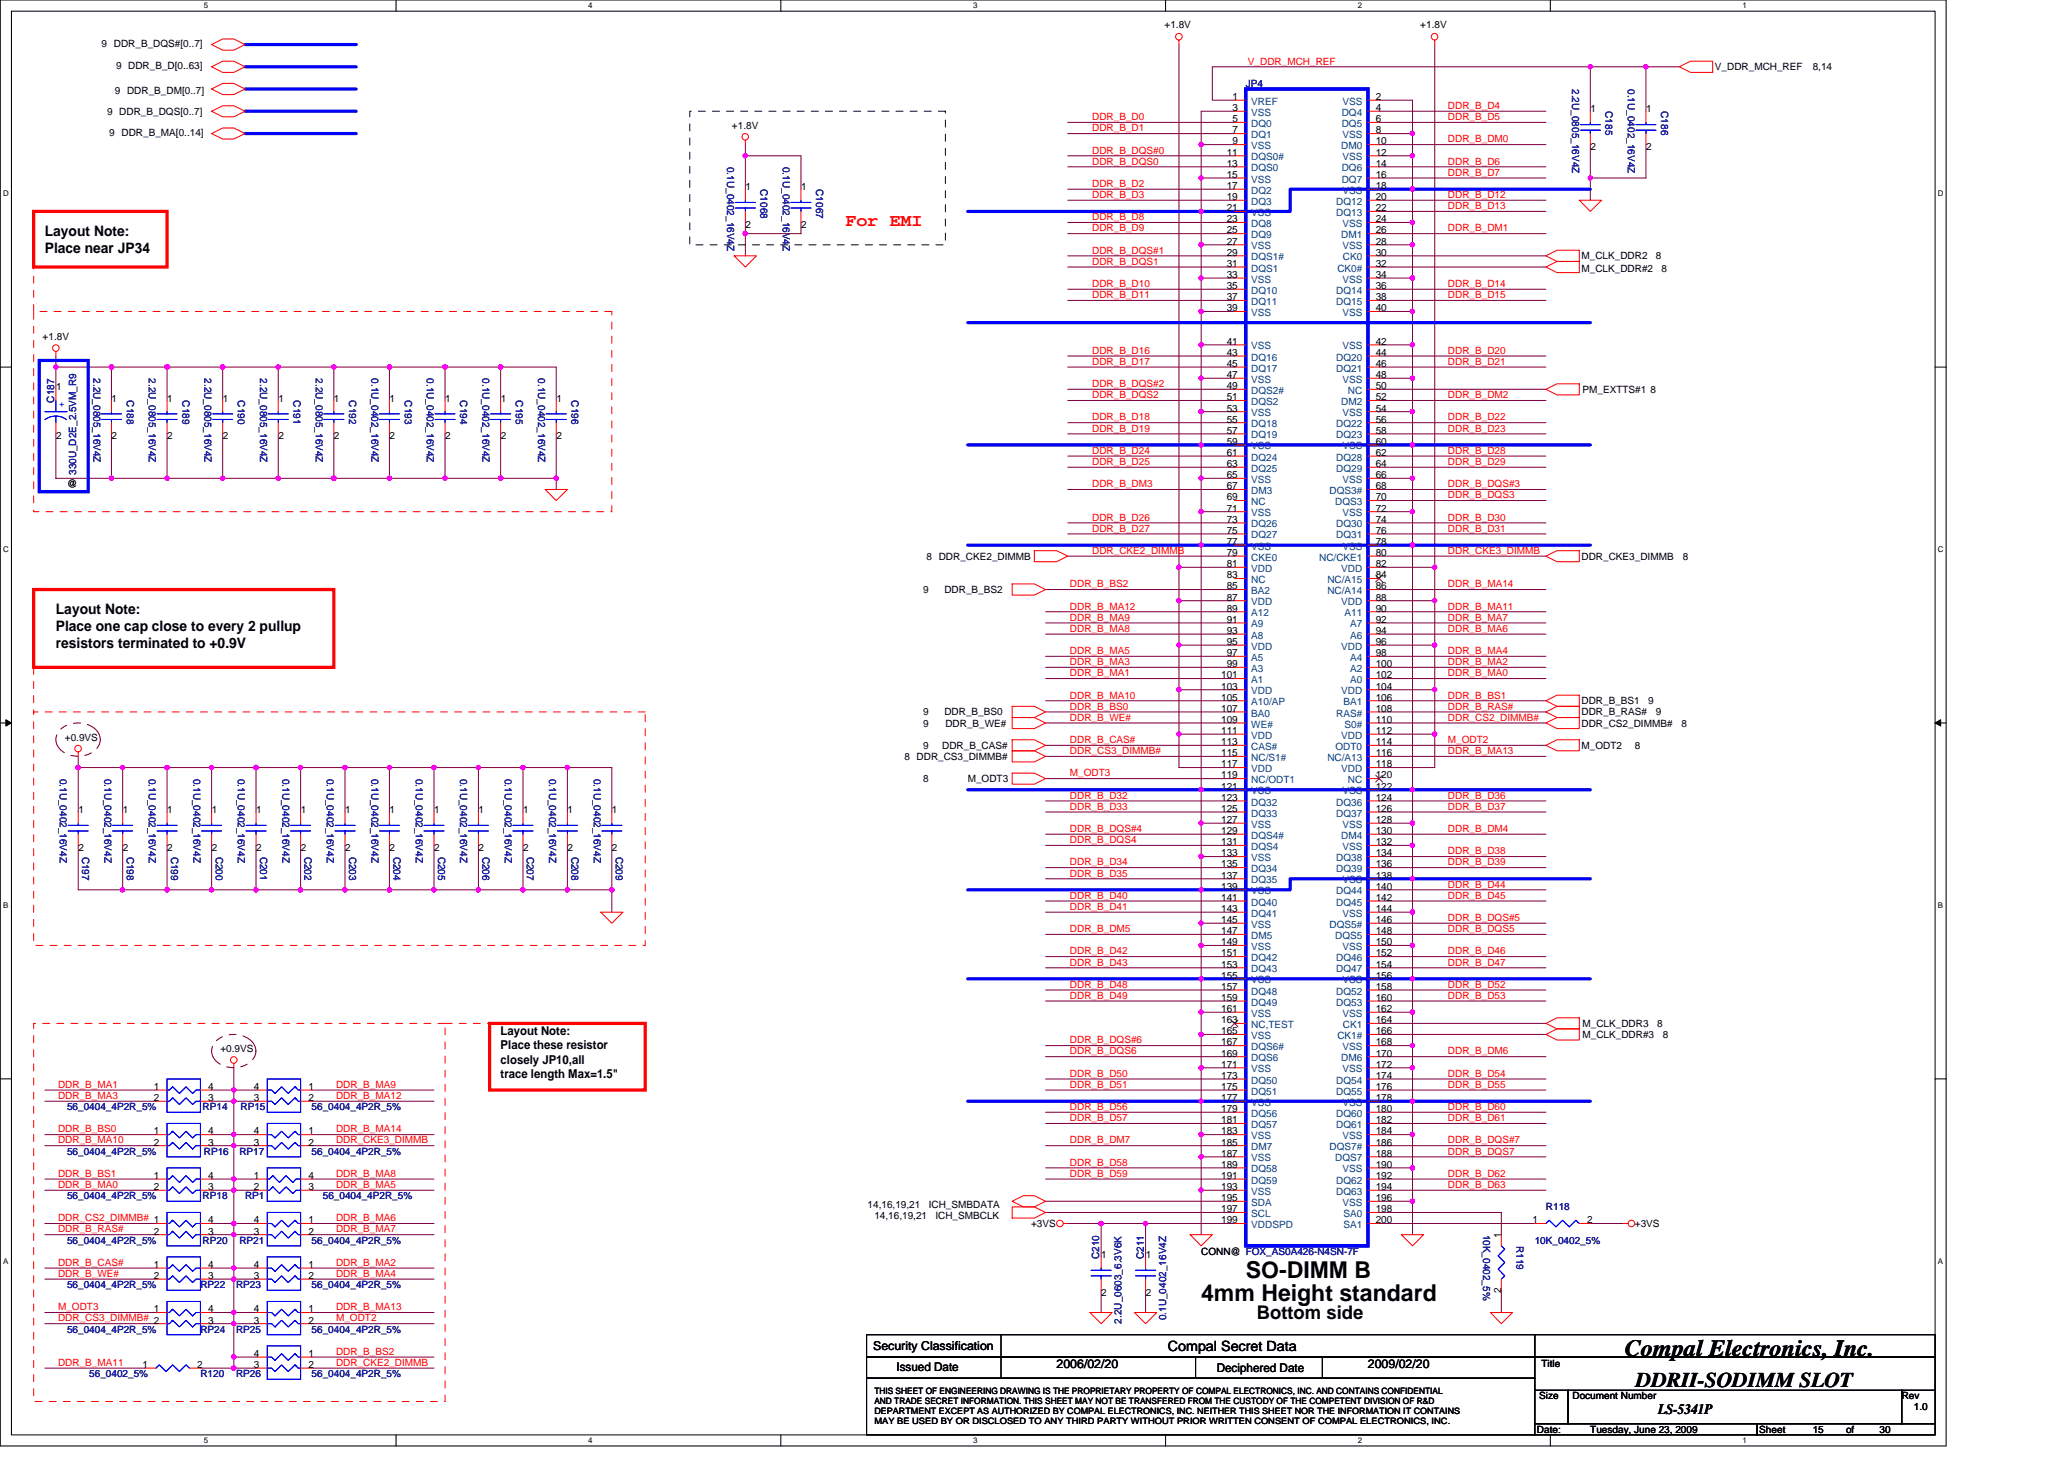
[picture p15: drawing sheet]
<svg xmlns="http://www.w3.org/2000/svg" width="297mm" height="210mm" viewBox="0 0 297 210" stroke-linecap="round" stroke-linejoin="round" font-family="sans-serif">
<defs><g id="words">
<g font-size="3.3">
<text x="179.3" y="183.9">SO-DIMM B</text>
<text x="172.9" y="187.1">4mm Height standard</text>
<text x="233.8" y="195.1">Compal Electronics, Inc.</text>
</g>
<text font-size="3" x="235.4" y="199.6">DDRII-SODIMM SLOT</text>
<text font-size="2.7" x="180.9" y="189.8">Bottom side</text>
<text font-size="2.5" fill="#f00" x="121.7" y="32.6">For EMI</text>
<g font-size="2.1">
<text x="6.5" y="33.9">Layout Note:</text>
<text x="6.5" y="36.4">Place near JP34</text>
<text x="8" y="88.3">Layout Note:</text>
<text x="8" y="90.8">Place one cap close to every 2 pullup</text>
<text x="8" y="93.3">resistors terminated to +0.9V</text>
<text x="238.6" y="203.5">LS-5341P</text>
</g>
<text font-size="2" x="168.1" y="194.3">Compal Secret Data</text>
<g font-size="1.8">
<text x="72" y="148.9">Layout Note:</text>
<text x="72" y="151">Place these resistor</text>
<text x="72" y="153.1">closely JP10,all</text>
<text x="72" y="155.2">trace length Max=1.5&quot;</text>
<text x="125.7" y="194.2">Security Classification</text>
<text x="152.1" y="196.8">2006/02/20</text>
<text x="196.9" y="196.8">2009/02/20</text>
</g>
<g font-size="1.7">
<text x="129" y="197.3">Issued Date</text>
<text x="175.1" y="197.4">Deciphered Date</text>
</g>
<g font-size="1.4">
<text x="167.6" y="4">+1.8V</text>
<text x="204.4" y="4">+1.8V</text>
<text x="14.6" y="6.7">9 DDR_B_DQS#[0..7]</text>
<text x="16.7" y="9.9">9 DDR_B_D[0..63]</text>
<text x="246.8" y="10.1">V_DDR_MCH_REF</text>
<text x="260.9" y="10.1">8,14</text>
<text x="15.4" y="16.5">9 DDR_B_DQS[0..7]</text>
<text x="16.5" y="13.5">9 DDR_B_DM[0..7]</text>
<text x="177.4" y="14.4">1</text>
<text x="177.4" y="16">3</text>
<text x="177.4" y="17.6">5</text>
<text x="198" y="14.4">2</text>
<text x="198" y="16">4</text>
<text x="198" y="17.6">6</text>
<text x="228.9" y="16.2">1</text>
<text x="236.9" y="16.2">1</text>
<text x="15.7" y="19.5">9 DDR_B_MA[0..14]</text>
<text x="105.3" y="18.6">+1.8V</text>
<text x="176.5" y="22.4">11</text>
<text x="176.5" y="24">13</text>
<text x="177.4" y="19.2">7</text>
<text x="177.4" y="20.8">9</text>
<text x="198" y="19.2">8</text>
<text x="198" y="22.4">12</text>
<text x="198" y="24">14</text>
<text x="198" y="20.8">10</text>
<text x="228.9" y="21.6">2</text>
<text x="236.9" y="21.6">2</text>
<text x="107.3" y="27.4">1</text>
<text x="115.3" y="27.4">1</text>
<text x="176.5" y="25.6">15</text>
<text x="176.5" y="27.2">17</text>
<text x="176.5" y="28.8">19</text>
<text x="198" y="27.2">18</text>
<text x="198" y="28.8">20</text>
<text x="198" y="25.6">16</text>
<text x="107.3" y="32.8">2</text>
<text x="115.3" y="32.8">2</text>
<text x="176.5" y="30.4">21</text>
<text x="176.5" y="32">23</text>
<text x="176.5" y="33.6">25</text>
<text x="176.5" y="35.2">27</text>
<text x="198" y="30.4">22</text>
<text x="198" y="32">24</text>
<text x="198" y="35.2">28</text>
<text x="198" y="33.6">26</text>
<text x="176.5" y="36.8">29</text>
<text x="176.5" y="38.4">31</text>
<text x="176.5" y="40">33</text>
<text x="176.5" y="41.6">35</text>
<text x="198" y="38.4">32</text>
<text x="198" y="40">34</text>
<text x="198" y="41.6">36</text>
<text x="198" y="36.8">30</text>
<text x="227.6" y="37.3">M_CLK_DDR2</text>
<text x="227.6" y="39.1">M_CLK_DDR#2</text>
<text x="238.3" y="37.3">8</text>
<text x="239.1" y="39.1">8</text>
<text x="176.5" y="43.2">37</text>
<text x="176.5" y="44.8">39</text>
<text x="198" y="43.2">38</text>
<text x="198" y="44.8">40</text>
<text x="6.1" y="49">+1.8V</text>
<text x="176.5" y="49.6">41</text>
<text x="176.5" y="51.2">43</text>
<text x="176.5" y="52.8">45</text>
<text x="198" y="49.6">42</text>
<text x="198" y="51.2">44</text>
<text x="198" y="52.8">46</text>
<text x="8.1" y="56.2">1</text>
<text x="16.1" y="57.8">1</text>
<text x="24.1" y="57.8">1</text>
<text x="32.1" y="57.8">1</text>
<text x="40.1" y="57.8">1</text>
<text x="48.1" y="57.8">1</text>
<text x="56.1" y="57.8">1</text>
<text x="64.1" y="57.8">1</text>
<text x="72.1" y="57.8">1</text>
<text x="80.1" y="57.8">1</text>
<text x="176.5" y="54.4">47</text>
<text x="176.5" y="56">49</text>
<text x="176.5" y="57.6">51</text>
<text x="176.5" y="59.2">53</text>
<text x="198" y="54.4">48</text>
<text x="198" y="59.2">54</text>
<text x="198" y="56">50</text>
<text x="198" y="57.6">52</text>
<text x="227.7" y="56.5">PM_EXTTS#1 8</text>
<text x="8.1" y="63.2">2</text>
<text x="16.1" y="63.2">2</text>
<text x="24.1" y="63.2">2</text>
<text x="32.1" y="63.2">2</text>
<text x="40.1" y="63.2">2</text>
<text x="48.1" y="63.2">2</text>
<text x="56.1" y="63.2">2</text>
<text x="64.1" y="63.2">2</text>
<text x="72.1" y="63.2">2</text>
<text x="80.1" y="63.2">2</text>
<text x="176.5" y="60.8">55</text>
<text x="176.5" y="62.4">57</text>
<text x="176.5" y="64">59</text>
<text x="176.5" y="65.6">61</text>
<text x="198" y="60.8">56</text>
<text x="198" y="62.4">58</text>
<text x="198" y="64">60</text>
<text x="198" y="65.6">62</text>
<text x="9.6" y="70.1">@</text>
<text x="176.5" y="67.2">63</text>
<text x="176.5" y="68.8">65</text>
<text x="176.5" y="70.4">67</text>
<text x="176.5" y="72">69</text>
<text x="198" y="72">70</text>
<text x="198" y="67.2">64</text>
<text x="198" y="68.8">66</text>
<text x="198" y="70.4">68</text>
<text x="176.5" y="73.6">71</text>
<text x="176.5" y="75.2">73</text>
<text x="176.5" y="76.8">75</text>
<text x="198" y="73.6">72</text>
<text x="198" y="75.2">74</text>
<text x="198" y="76.8">76</text>
<text x="133.3" y="80.5">8 DDR_CKE2_DIMMB</text>
<text x="176.5" y="78.4">77</text>
<text x="176.5" y="80">79</text>
<text x="176.5" y="81.6">81</text>
<text x="176.5" y="83.2">83</text>
<text x="198" y="81.6">82</text>
<text x="198" y="78.4">78</text>
<text x="198" y="80">80</text>
<text x="198" y="83.2">84</text>
<text x="227.6" y="80.5">DDR_CKE3_DIMMB</text>
<text x="242.2" y="80.5">8</text>
<text x="132.9" y="85.3">9</text>
<text x="135.9" y="85.3">DDR_B_BS2</text>
<text x="176.5" y="84.8">85</text>
<text x="176.5" y="86.4">87</text>
<text x="176.5" y="88">89</text>
<text x="176.5" y="89.6">91</text>
<text x="198" y="86.4">88</text>
<text x="198" y="88">90</text>
<text x="198" y="84.8">86</text>
<text x="198" y="89.6">92</text>
<text x="176.5" y="91.2">93</text>
<text x="176.5" y="92.8">95</text>
<text x="176.5" y="94.4">97</text>
<text x="176.5" y="96">99</text>
<text x="198" y="92.8">96</text>
<text x="198" y="91.2">94</text>
<text x="198" y="94.4">98</text>
<text x="198" y="96">100</text>
<text x="175.7" y="97.6">101</text>
<text x="175.7" y="99.2">103</text>
<text x="175.7" y="100.8">105</text>
<text x="198" y="99.2">104</text>
<text x="198" y="100.8">106</text>
<text x="198" y="97.6">102</text>
<text x="227.6" y="101.3">DDR_B_BS1</text>
<text x="237.2" y="101.3">9</text>
<text x="9.3" y="106.6">+0.9VS</text>
<text x="132.9" y="104.5">9</text>
<text x="132.9" y="102.9">9</text>
<text x="132.9" y="107.7">9</text>
<text x="135.6" y="107.7">DDR_B_CAS#</text>
<text x="135.9" y="102.9">DDR_B_BS0</text>
<text x="136.1" y="104.5">DDR_B_WE#</text>
<text x="175.7" y="102.4">107</text>
<text x="175.7" y="104">109</text>
<text x="175.7" y="105.6">111</text>
<text x="175.7" y="107.2">113</text>
<text x="198" y="105.6">112</text>
<text x="198" y="104">110</text>
<text x="198" y="102.4">108</text>
<text x="198" y="107.2">114</text>
<text x="227.6" y="104.5">DDR_CS2_DIMMB#</text>
<text x="227.6" y="102.9">DDR_B_RAS#</text>
<text x="227.6" y="107.7">M_ODT2</text>
<text x="235.3" y="107.7">8</text>
<text x="238.3" y="102.9">9</text>
<text x="242" y="104.5">8</text>
<text x="130.2" y="109.3">8 DDR_CS3_DIMMB#</text>
<text x="132.9" y="112.5">8</text>
<text x="139.3" y="112.5">M_ODT3</text>
<text x="175.7" y="108.8">115</text>
<text x="175.7" y="110.4">117</text>
<text x="175.7" y="112">119</text>
<text x="175.7" y="113.6">121</text>
<text x="198" y="110.4">118</text>
<text x="198" y="113.6">122</text>
<text x="198" y="112">120</text>
<text x="198" y="108.8">116</text>
<text x="11.3" y="117">1</text>
<text x="17.7" y="117">1</text>
<text x="24.1" y="117">1</text>
<text x="30.5" y="117">1</text>
<text x="36.9" y="117">1</text>
<text x="43.3" y="117">1</text>
<text x="49.7" y="117">1</text>
<text x="56.1" y="117">1</text>
<text x="62.5" y="117">1</text>
<text x="68.9" y="117">1</text>
<text x="75.3" y="117">1</text>
<text x="81.7" y="117">1</text>
<text x="88.1" y="117">1</text>
<text x="175.7" y="115.2">123</text>
<text x="175.7" y="116.8">125</text>
<text x="175.7" y="118.4">127</text>
<text x="175.7" y="120">129</text>
<text x="198" y="115.2">124</text>
<text x="198" y="116.8">126</text>
<text x="198" y="118.4">128</text>
<text x="198" y="120">130</text>
<text x="11.3" y="122.4">2</text>
<text x="17.7" y="122.4">2</text>
<text x="24.1" y="122.4">2</text>
<text x="30.5" y="122.4">2</text>
<text x="36.9" y="122.4">2</text>
<text x="43.3" y="122.4">2</text>
<text x="49.7" y="122.4">2</text>
<text x="56.1" y="122.4">2</text>
<text x="62.5" y="122.4">2</text>
<text x="68.9" y="122.4">2</text>
<text x="75.3" y="122.4">2</text>
<text x="81.7" y="122.4">2</text>
<text x="88.1" y="122.4">2</text>
<text x="175.7" y="121.6">131</text>
<text x="175.7" y="123.2">133</text>
<text x="175.7" y="124.8">135</text>
<text x="198" y="121.6">132</text>
<text x="198" y="123.2">134</text>
<text x="198" y="124.8">136</text>
<text x="175.7" y="126.4">137</text>
<text x="175.7" y="128">139</text>
<text x="175.7" y="129.6">141</text>
<text x="175.7" y="131.2">143</text>
<text x="198" y="126.4">138</text>
<text x="198" y="128">140</text>
<text x="198" y="129.6">142</text>
<text x="198" y="131.2">144</text>
<text x="175.7" y="132.8">145</text>
<text x="175.7" y="134.4">147</text>
<text x="175.7" y="136">149</text>
<text x="175.7" y="137.6">151</text>
<text x="198" y="134.4">148</text>
<text x="198" y="136">150</text>
<text x="198" y="137.6">152</text>
<text x="198" y="132.8">146</text>
<text x="175.7" y="139.2">153</text>
<text x="175.7" y="140.8">155</text>
<text x="175.7" y="142.4">157</text>
<text x="175.7" y="144">159</text>
<text x="198" y="139.2">154</text>
<text x="198" y="140.8">156</text>
<text x="198" y="142.4">158</text>
<text x="198" y="144">160</text>
<text x="175.7" y="145.6">161</text>
<text x="175.7" y="147.2">163</text>
<text x="175.7" y="148.8">165</text>
<text x="198" y="145.6">162</text>
<text x="198" y="148.8">166</text>
<text x="198" y="147.2">164</text>
<text x="227.7" y="147.7">M_CLK_DDR3</text>
<text x="227.7" y="149.3">M_CLK_DDR#3</text>
<text x="238.5" y="147.7">8</text>
<text x="239.3" y="149.3">8</text>
<text x="31.7" y="151.4">+0.9VS</text>
<text x="175.7" y="150.4">167</text>
<text x="175.7" y="152">169</text>
<text x="175.7" y="153.6">171</text>
<text x="175.7" y="155.2">173</text>
<text x="198" y="150.4">168</text>
<text x="198" y="153.6">172</text>
<text x="198" y="155.2">174</text>
<text x="198" y="152">170</text>
<text x="22.1" y="156.8">1</text>
<text x="22.1" y="158.4">2</text>
<text x="30" y="156.8">4</text>
<text x="30" y="158.4">3</text>
<text x="36.5" y="156.8">4</text>
<text x="36.5" y="158.4">3</text>
<text x="44.4" y="156.8">1</text>
<text x="44.4" y="158.4">2</text>
<text x="175.7" y="156.8">175</text>
<text x="175.7" y="158.4">177</text>
<text x="175.7" y="160">179</text>
<text x="175.7" y="161.6">181</text>
<text x="198" y="156.8">176</text>
<text x="198" y="158.4">178</text>
<text x="198" y="160">180</text>
<text x="198" y="161.6">182</text>
<text x="22.1" y="163.2">1</text>
<text x="22.1" y="164.8">2</text>
<text x="30" y="163.2">4</text>
<text x="30" y="164.8">3</text>
<text x="36.5" y="163.2">4</text>
<text x="36.5" y="164.8">3</text>
<text x="44.4" y="163.2">1</text>
<text x="44.4" y="164.8">2</text>
<text x="175.7" y="163.2">183</text>
<text x="175.7" y="164.8">185</text>
<text x="175.7" y="166.4">187</text>
<text x="175.7" y="168">189</text>
<text x="198" y="166.4">188</text>
<text x="198" y="163.2">184</text>
<text x="198" y="168">190</text>
<text x="198" y="164.8">186</text>
<text x="22.1" y="169.6">1</text>
<text x="22.1" y="171.2">2</text>
<text x="30" y="169.6">4</text>
<text x="30" y="171.2">3</text>
<text x="36.5" y="169.6">1</text>
<text x="36.5" y="171.2">2</text>
<text x="44.4" y="169.6">4</text>
<text x="44.4" y="171.2">3</text>
<text x="124.9" y="173.8">14,16,19,21</text>
<text x="133.7" y="173.8">ICH_SMBDATA</text>
<text x="175.7" y="169.6">191</text>
<text x="175.7" y="171.2">193</text>
<text x="175.7" y="172.8">195</text>
<text x="198" y="169.6">192</text>
<text x="198" y="171.2">194</text>
<text x="198" y="172.8">196</text>
<text x="22.1" y="177.6">2</text>
<text x="30" y="176">4</text>
<text x="30" y="177.6">3</text>
<text x="36.5" y="176">4</text>
<text x="36.5" y="177.6">3</text>
<text x="44.4" y="176">1</text>
<text x="44.4" y="177.6">2</text>
<text x="125.8" y="175.4">14,16,19,21</text>
<text x="134.6" y="175.4">ICH_SMBCLK</text>
<text x="148.4" y="176.5">+3VS</text>
<text x="175.7" y="174.4">197</text>
<text x="175.7" y="176">199</text>
<text x="198" y="174.4">198</text>
<text x="198" y="176">200</text>
<text x="216" y="178.1" transform="rotate(-90 216 178.1)">1</text>
<text x="220.6" y="176">1</text>
<text x="228.4" y="176">2</text>
<text x="235.3" y="176.5">+3VS</text>
<text x="22.1" y="182.4">1</text>
<text x="22.1" y="184">2</text>
<text x="30" y="182.4">4</text>
<text x="30" y="184">3</text>
<text x="36.5" y="182.4">4</text>
<text x="36.5" y="184">3</text>
<text x="44.4" y="182.4">1</text>
<text x="44.4" y="184">2</text>
<text x="158.5" y="181">1</text>
<text x="164.9" y="181">1</text>
<text x="172.9" y="180.5">CONN@ FOX_AS0A426-N4SN-7F</text>
<text x="216" y="185.9" transform="rotate(-90 216 185.9)">2</text>
<text x="22.1" y="188.8">1</text>
<text x="30" y="188.8">4</text>
<text x="30" y="190.4">3</text>
<text x="36.5" y="188.8">4</text>
<text x="36.5" y="190.4">3</text>
<text x="44.4" y="188.8">1</text>
<text x="44.4" y="190.4">2</text>
<text x="158.5" y="186.4">2</text>
<text x="164.9" y="186.4">2</text>
<text x="20.5" y="196.8">1</text>
<text x="28.4" y="196.8">2</text>
<text x="36.5" y="195.2">4</text>
<text x="36.5" y="196.8">3</text>
<text x="44.4" y="195.2">1</text>
<text x="44.4" y="196.8">2</text>
<text x="221.8" y="196.7">Title</text>
<text x="221.5" y="201.3">Size</text>
<text x="226.3" y="201.3">Document Number</text>
<text x="273.7" y="201.3">Rev</text>
<text x="275.4" y="202.9">1.0</text>
<text x="221.2" y="206.1">Date:</text>
<text x="228.9" y="206.1">Tuesday, June 23, 2009</text>
<text x="253.2" y="206.1">Sheet</text>
<text x="260.9" y="206.1">15</text>
<text x="265.7" y="206.1">of</text>
<text x="270.5" y="206.1">30</text>
</g>
<g font-size="1.4" fill="#f00">
<text x="179.6" y="9.3">V_DDR_MCH_REF</text>
<text x="157.2" y="17.3">DDR_B_D0</text>
<text x="208.4" y="15.7">DDR_B_D4</text>
<text x="208.4" y="17.3">DDR_B_D5</text>
<text x="157.2" y="18.9">DDR_B_D1</text>
<text x="157.2" y="22.1">DDR_B_DQS#0</text>
<text x="157.2" y="23.7">DDR_B_DQS0</text>
<text x="208.4" y="20.5">DDR_B_DM0</text>
<text x="208.4" y="23.7">DDR_B_D6</text>
<text x="157.2" y="26.9">DDR_B_D2</text>
<text x="157.2" y="28.5">DDR_B_D3</text>
<text x="208.4" y="25.3">DDR_B_D7</text>
<text x="208.4" y="28.5">DDR_B_D12</text>
<text x="157.2" y="31.7">DDR_B_D8</text>
<text x="157.2" y="33.3">DDR_B_D9</text>
<text x="208.4" y="30.1">DDR_B_D13</text>
<text x="208.4" y="33.3">DDR_B_DM1</text>
<text x="157.2" y="38.1">DDR_B_DQS1</text>
<text x="157.2" y="36.5">DDR_B_DQS#1</text>
<text x="157.2" y="41.3">DDR_B_D10</text>
<text x="208.4" y="41.3">DDR_B_D14</text>
<text x="157.2" y="42.9">DDR_B_D11</text>
<text x="208.4" y="42.9">DDR_B_D15</text>
<text x="157.2" y="50.9">DDR_B_D16</text>
<text x="157.2" y="52.5">DDR_B_D17</text>
<text x="208.4" y="52.5">DDR_B_D21</text>
<text x="208.4" y="50.9">DDR_B_D20</text>
<text x="157.2" y="57.3">DDR_B_DQS2</text>
<text x="157.2" y="55.7">DDR_B_DQS#2</text>
<text x="208.4" y="57.3">DDR_B_DM2</text>
<text x="157.2" y="62.1">DDR_B_D19</text>
<text x="157.2" y="60.5">DDR_B_D18</text>
<text x="157.2" y="65.3">DDR_B_D24</text>
<text x="208.4" y="62.1">DDR_B_D23</text>
<text x="208.4" y="60.5">DDR_B_D22</text>
<text x="208.4" y="65.3">DDR_B_D28</text>
<text x="157.2" y="66.9">DDR_B_D25</text>
<text x="157.2" y="70.1">DDR_B_DM3</text>
<text x="208.4" y="66.9">DDR_B_D29</text>
<text x="208.4" y="70.1">DDR_B_DQS#3</text>
<text x="208.4" y="71.7">DDR_B_DQS3</text>
<text x="157.2" y="74.9">DDR_B_D26</text>
<text x="157.2" y="76.5">DDR_B_D27</text>
<text x="208.4" y="74.9">DDR_B_D30</text>
<text x="208.4" y="76.5">DDR_B_D31</text>
<text x="157.2" y="79.7">DDR_CKE2_DIMMB</text>
<text x="208.4" y="79.7">DDR_CKE3_DIMMB</text>
<text x="154" y="84.5">DDR_B_BS2</text>
<text x="154" y="87.7">DDR_B_MA12</text>
<text x="154" y="89.3">DDR_B_MA9</text>
<text x="208.4" y="84.5">DDR_B_MA14</text>
<text x="208.4" y="87.7">DDR_B_MA11</text>
<text x="208.4" y="89.3">DDR_B_MA7</text>
<text x="154" y="95.7">DDR_B_MA3</text>
<text x="154" y="94.1">DDR_B_MA5</text>
<text x="154" y="90.9">DDR_B_MA8</text>
<text x="208.4" y="95.7">DDR_B_MA2</text>
<text x="208.4" y="90.9">DDR_B_MA6</text>
<text x="208.4" y="94.1">DDR_B_MA4</text>
<text x="154" y="100.5">DDR_B_MA10</text>
<text x="154" y="97.3">DDR_B_MA1</text>
<text x="208.4" y="97.3">DDR_B_MA0</text>
<text x="208.4" y="100.5">DDR_B_BS1</text>
<text x="154" y="103.7">DDR_B_WE#</text>
<text x="154" y="102.1">DDR_B_BS0</text>
<text x="154" y="106.9">DDR_B_CAS#</text>
<text x="208.4" y="106.9">M_ODT2</text>
<text x="208.4" y="102.1">DDR_B_RAS#</text>
<text x="208.4" y="103.7">DDR_CS2_DIMMB#</text>
<text x="154" y="111.7">M_ODT3</text>
<text x="154" y="108.5">DDR_CS3_DIMMB#</text>
<text x="208.4" y="108.5">DDR_B_MA13</text>
<text x="154" y="114.9">DDR_B_D32</text>
<text x="154" y="116.5">DDR_B_D33</text>
<text x="154" y="119.7">DDR_B_DQS#4</text>
<text x="208.4" y="114.9">DDR_B_D36</text>
<text x="208.4" y="116.5">DDR_B_D37</text>
<text x="208.4" y="119.7">DDR_B_DM4</text>
<text x="154" y="121.3">DDR_B_DQS4</text>
<text x="154" y="124.5">DDR_B_D34</text>
<text x="208.4" y="122.9">DDR_B_D38</text>
<text x="208.4" y="124.5">DDR_B_D39</text>
<text x="154" y="126.1">DDR_B_D35</text>
<text x="154" y="129.3">DDR_B_D40</text>
<text x="154" y="130.9">DDR_B_D41</text>
<text x="208.4" y="127.7">DDR_B_D44</text>
<text x="208.4" y="129.3">DDR_B_D45</text>
<text x="154" y="134.1">DDR_B_DM5</text>
<text x="154" y="137.3">DDR_B_D42</text>
<text x="208.4" y="132.5">DDR_B_DQS#5</text>
<text x="208.4" y="134.1">DDR_B_DQS5</text>
<text x="208.4" y="137.3">DDR_B_D46</text>
<text x="154" y="138.9">DDR_B_D43</text>
<text x="154" y="142.1">DDR_B_D48</text>
<text x="154" y="143.7">DDR_B_D49</text>
<text x="208.4" y="138.9">DDR_B_D47</text>
<text x="208.4" y="142.1">DDR_B_D52</text>
<text x="208.4" y="143.7">DDR_B_D53</text>
<text x="154" y="154.9">DDR_B_D50</text>
<text x="154" y="150.1">DDR_B_DQS#6</text>
<text x="154" y="151.7">DDR_B_DQS6</text>
<text x="208.4" y="151.7">DDR_B_DM6</text>
<text x="208.4" y="154.9">DDR_B_D54</text>
<text x="8.4" y="156.5">DDR_B_MA1</text>
<text x="8.4" y="158.1">DDR_B_MA3</text>
<text x="48.4" y="158.1">DDR_B_MA12</text>
<text x="48.4" y="156.5">DDR_B_MA9</text>
<text x="154" y="156.5">DDR_B_D51</text>
<text x="154" y="159.7">DDR_B_D56</text>
<text x="154" y="161.3">DDR_B_D57</text>
<text x="208.4" y="156.5">DDR_B_D55</text>
<text x="208.4" y="159.7">DDR_B_D60</text>
<text x="208.4" y="161.3">DDR_B_D61</text>
<text x="8.4" y="162.9">DDR_B_BS0</text>
<text x="8.4" y="164.5">DDR_B_MA10</text>
<text x="48.4" y="164.5">DDR_CKE3_DIMMB</text>
<text x="48.4" y="162.9">DDR_B_MA14</text>
<text x="154" y="164.5">DDR_B_DM7</text>
<text x="154" y="167.7">DDR_B_D58</text>
<text x="208.4" y="164.5">DDR_B_DQS#7</text>
<text x="208.4" y="166.1">DDR_B_DQS7</text>
<text x="8.4" y="169.3">DDR_B_BS1</text>
<text x="8.4" y="170.9">DDR_B_MA0</text>
<text x="48.4" y="169.3">DDR_B_MA8</text>
<text x="48.4" y="170.9">DDR_B_MA5</text>
<text x="154" y="169.3">DDR_B_D59</text>
<text x="208.4" y="169.3">DDR_B_D62</text>
<text x="208.4" y="170.9">DDR_B_D63</text>
<text x="8.4" y="175.7">DDR_CS2_DIMMB# 1</text>
<text x="8.4" y="177.3">DDR_B_RAS#</text>
<text x="48.4" y="177.3">DDR_B_MA7</text>
<text x="48.4" y="175.7">DDR_B_MA6</text>
<text x="8.4" y="182.1">DDR_B_CAS#</text>
<text x="8.4" y="183.7">DDR_B_WE#</text>
<text x="48.4" y="182.1">DDR_B_MA2</text>
<text x="48.4" y="183.7">DDR_B_MA4</text>
<text x="8.4" y="190.1">DDR_CS3_DIMMB# 2</text>
<text x="8.4" y="188.5">M_ODT3</text>
<text x="48.4" y="188.5">DDR_B_MA13</text>
<text x="48.4" y="190.1">M_ODT2</text>
<text x="8.4" y="196.5">DDR_B_MA11</text>
<text x="48.4" y="194.9">DDR_B_BS2</text>
<text x="48.4" y="196.5">DDR_CKE2_DIMMB</text>
</g>
<g font-size="1.4" fill="#000080">
<text x="179.3" y="12.5">JP4</text>
<text x="226.3" y="12.8" transform="rotate(90 226.3 12.8)">2.2U_0805_16V4Z</text>
<text x="231.1" y="16" transform="rotate(90 231.1 16)">C185</text>
<text x="234.3" y="12.8" transform="rotate(90 234.3 12.8)">0.1U_0402_16V4Z</text>
<text x="239.1" y="16" transform="rotate(90 239.1 16)">C186</text>
<text x="104.6" y="24" transform="rotate(90 104.6 24)">0.1U_0402_16V4Z</text>
<text x="109.4" y="27.2" transform="rotate(90 109.4 27.2)">C1068</text>
<text x="112.6" y="24" transform="rotate(90 112.6 24)">0.1U_0402_16V4Z</text>
<text x="117.5" y="27.2" transform="rotate(90 117.5 27.2)">C1067</text>
<text x="7.8" y="57.9" transform="rotate(-90 7.8 57.9)">C187</text>
<text x="13.4" y="54.4" transform="rotate(90 13.4 54.4)">2.2U_0805_16V4Z</text>
<text x="18.2" y="57.6" transform="rotate(90 18.2 57.6)">C188</text>
<text x="21.4" y="54.4" transform="rotate(90 21.4 54.4)">2.2U_0805_16V4Z</text>
<text x="26.2" y="57.6" transform="rotate(90 26.2 57.6)">C189</text>
<text x="29.4" y="54.4" transform="rotate(90 29.4 54.4)">2.2U_0805_16V4Z</text>
<text x="34.2" y="57.6" transform="rotate(90 34.2 57.6)">C190</text>
<text x="37.4" y="54.4" transform="rotate(90 37.4 54.4)">2.2U_0805_16V4Z</text>
<text x="42.2" y="57.6" transform="rotate(90 42.2 57.6)">C191</text>
<text x="45.4" y="54.4" transform="rotate(90 45.4 54.4)">2.2U_0805_16V4Z</text>
<text x="50.2" y="57.6" transform="rotate(90 50.2 57.6)">C192</text>
<text x="53.4" y="54.4" transform="rotate(90 53.4 54.4)">0.1U_0402_16V4Z</text>
<text x="58.2" y="57.6" transform="rotate(90 58.2 57.6)">C193</text>
<text x="61.4" y="54.4" transform="rotate(90 61.4 54.4)">0.1U_0402_16V4Z</text>
<text x="66.2" y="57.6" transform="rotate(90 66.2 57.6)">C194</text>
<text x="69.4" y="54.4" transform="rotate(90 69.4 54.4)">0.1U_0402_16V4Z</text>
<text x="74.2" y="57.6" transform="rotate(90 74.2 57.6)">C195</text>
<text x="77.4" y="54.4" transform="rotate(90 77.4 54.4)">0.1U_0402_16V4Z</text>
<text x="82.3" y="57.6" transform="rotate(90 82.3 57.6)">C196</text>
<text x="11" y="68.3" transform="rotate(-90 11 68.3)">330U_D2E_2.5VM_R9</text>
<text x="8.6" y="112" transform="rotate(90 8.6 112)">0.1U_0402_16V4Z</text>
<text x="15" y="112" transform="rotate(90 15 112)">0.1U_0402_16V4Z</text>
<text x="21.4" y="112" transform="rotate(90 21.4 112)">0.1U_0402_16V4Z</text>
<text x="27.8" y="112" transform="rotate(90 27.8 112)">0.1U_0402_16V4Z</text>
<text x="34.2" y="112" transform="rotate(90 34.2 112)">0.1U_0402_16V4Z</text>
<text x="40.6" y="112" transform="rotate(90 40.6 112)">0.1U_0402_16V4Z</text>
<text x="47.1" y="112" transform="rotate(90 47.1 112)">0.1U_0402_16V4Z</text>
<text x="53.4" y="112" transform="rotate(90 53.4 112)">0.1U_0402_16V4Z</text>
<text x="59.8" y="112" transform="rotate(90 59.8 112)">0.1U_0402_16V4Z</text>
<text x="66.2" y="112" transform="rotate(90 66.2 112)">0.1U_0402_16V4Z</text>
<text x="72.6" y="112" transform="rotate(90 72.6 112)">0.1U_0402_16V4Z</text>
<text x="79.1" y="112" transform="rotate(90 79.1 112)">0.1U_0402_16V4Z</text>
<text x="85.4" y="112" transform="rotate(90 85.4 112)">0.1U_0402_16V4Z</text>
<text x="11.8" y="123.2" transform="rotate(90 11.8 123.2)">C197</text>
<text x="18.2" y="123.2" transform="rotate(90 18.2 123.2)">C198</text>
<text x="24.6" y="123.2" transform="rotate(90 24.6 123.2)">C199</text>
<text x="31" y="123.2" transform="rotate(90 31 123.2)">C200</text>
<text x="37.4" y="123.2" transform="rotate(90 37.4 123.2)">C201</text>
<text x="43.8" y="123.2" transform="rotate(90 43.8 123.2)">C202</text>
<text x="50.2" y="123.2" transform="rotate(90 50.2 123.2)">C203</text>
<text x="56.6" y="123.2" transform="rotate(90 56.6 123.2)">C204</text>
<text x="63.1" y="123.2" transform="rotate(90 63.1 123.2)">C205</text>
<text x="69.4" y="123.2" transform="rotate(90 69.4 123.2)">C206</text>
<text x="75.8" y="123.2" transform="rotate(90 75.8 123.2)">C207</text>
<text x="82.3" y="123.2" transform="rotate(90 82.3 123.2)">C208</text>
<text x="88.6" y="123.2" transform="rotate(90 88.6 123.2)">C209</text>
<text x="9.6" y="159.7">56_0404_4P2R_5%</text>
<text x="29.2" y="159.7">RP14</text>
<text x="34.6" y="159.7">RP15</text>
<text x="44.8" y="159.7">56_0404_4P2R_5%</text>
<text x="9.6" y="166.1">56_0404_4P2R_5%</text>
<text x="29.3" y="166.1">RP16</text>
<text x="34.5" y="166.1">RP17</text>
<text x="44.8" y="166.1">56_0404_4P2R_5%</text>
<text x="9.6" y="172.5">56_0404_4P2R_5%</text>
<text x="29.2" y="172.5">RP18</text>
<text x="35.3" y="172.5">RP1</text>
<text x="46.5" y="172.5">56_0404_4P2R_5%</text>
<text x="9.6" y="178.9">56_0404_4P2R_5%</text>
<text x="29.2" y="178.9">RP20</text>
<text x="34.5" y="178.9">RP21</text>
<text x="44.8" y="178.9">56_0404_4P2R_5%</text>
<text x="213.5" y="177.6" transform="rotate(90 213.5 177.6)">10K_0402_5%</text>
<text x="218.3" y="179.2" transform="rotate(90 218.3 179.2)">R119</text>
<text x="220.9" y="178.9">10K_0402_5%</text>
<text x="222.5" y="174.1">R118</text>
<text x="9.6" y="185.3">56_0404_4P2R_5%</text>
<text x="28.8" y="185.3">RP22</text>
<text x="34" y="185.3">RP23</text>
<text x="44.8" y="185.3">56_0404_4P2R_5%</text>
<text x="158.2" y="181.1" transform="rotate(-90 158.2 181.1)">C210</text>
<text x="164.6" y="181.1" transform="rotate(-90 164.6 181.1)">C211</text>
<text x="9.6" y="191.7">56_0404_4P2R_5%</text>
<text x="28.8" y="191.7">RP24</text>
<text x="34" y="191.7">RP25</text>
<text x="44.8" y="191.7">56_0404_4P2R_5%</text>
<text x="161.4" y="190.4" transform="rotate(-90 161.4 190.4)">2.2U_0603_6.3V6K</text>
<text x="167.8" y="189.9" transform="rotate(-90 167.8 189.9)">0.1U_0402_16V4Z</text>
<text x="12.8" y="198.1">56_0402_5%</text>
<text x="28.8" y="198.1">R120</text>
<text x="34" y="198.1">RP26</text>
<text x="44.8" y="198.1">56_0404_4P2R_5%</text>
</g>
<g font-size="1.4" fill="#004080">
<text x="180.1" y="15.1">VREF</text>
<text x="180.1" y="16.7">VSS</text>
<text x="193.1" y="16.7">DQ4</text>
<text x="193.2" y="15.1">VSS</text>
<text x="180.1" y="18.3">DQ0</text>
<text x="180.1" y="19.9">DQ1</text>
<text x="180.1" y="21.5">VSS</text>
<text x="180.1" y="23.1">DQS0#</text>
<text x="193" y="21.5">DM0</text>
<text x="193.1" y="18.3">DQ5</text>
<text x="193.2" y="19.9">VSS</text>
<text x="193.2" y="23.1">VSS</text>
<text x="180.1" y="24.7">DQS0</text>
<text x="180.1" y="26.3">VSS</text>
<text x="180.1" y="27.9">DQ2</text>
<text x="180.1" y="29.5">DQ3</text>
<text x="192.3" y="29.5">DQ12</text>
<text x="193.1" y="24.7">DQ6</text>
<text x="193.1" y="26.3">DQ7</text>
<text x="193.2" y="27.9">VSS</text>
<text x="180.1" y="31.1">VSS</text>
<text x="180.1" y="32.7">DQ8</text>
<text x="180.1" y="34.3">DQ9</text>
<text x="180.1" y="35.9">VSS</text>
<text x="192.3" y="31.1">DQ13</text>
<text x="193" y="34.3">DM1</text>
<text x="193.2" y="32.7">VSS</text>
<text x="193.2" y="35.9">VSS</text>
<text x="180.1" y="37.5">DQS1#</text>
<text x="180.1" y="39.1">DQS1</text>
<text x="180.1" y="40.7">VSS</text>
<text x="192.5" y="39.1">CK0#</text>
<text x="193.2" y="40.7">VSS</text>
<text x="193.3" y="37.5">CK0</text>
<text x="180.1" y="42.3">DQ10</text>
<text x="180.1" y="43.9">DQ11</text>
<text x="180.1" y="45.5">VSS</text>
<text x="192.3" y="42.3">DQ14</text>
<text x="192.3" y="43.9">DQ15</text>
<text x="193.2" y="45.5">VSS</text>
<text x="180.1" y="50.3">VSS</text>
<text x="180.1" y="51.9">DQ16</text>
<text x="180.1" y="53.5">DQ17</text>
<text x="192.3" y="51.9">DQ20</text>
<text x="192.3" y="53.5">DQ21</text>
<text x="193.2" y="50.3">VSS</text>
<text x="180.1" y="55.1">VSS</text>
<text x="180.1" y="56.7">DQS2#</text>
<text x="180.1" y="58.3">DQS2</text>
<text x="180.1" y="59.9">VSS</text>
<text x="193" y="58.3">DM2</text>
<text x="193.2" y="55.1">VSS</text>
<text x="193.2" y="59.9">VSS</text>
<text x="194" y="56.7">NC</text>
<text x="180.1" y="61.5">DQ18</text>
<text x="180.1" y="63.1">DQ19</text>
<text x="180.1" y="64.7">VSS</text>
<text x="192.3" y="61.5">DQ22</text>
<text x="192.3" y="63.1">DQ23</text>
<text x="193.2" y="64.7">VSS</text>
<text x="180.1" y="66.3">DQ24</text>
<text x="180.1" y="67.9">DQ25</text>
<text x="180.1" y="69.5">VSS</text>
<text x="180.1" y="71.1">DM3</text>
<text x="191.3" y="71.1">DQS3#</text>
<text x="192.3" y="66.3">DQ28</text>
<text x="192.3" y="67.9">DQ29</text>
<text x="193.2" y="69.5">VSS</text>
<text x="180.1" y="72.7">NC</text>
<text x="180.1" y="74.3">VSS</text>
<text x="180.1" y="75.9">DQ26</text>
<text x="180.1" y="77.5">DQ27</text>
<text x="192.1" y="72.7">DQS3</text>
<text x="192.3" y="75.9">DQ30</text>
<text x="192.3" y="77.5">DQ31</text>
<text x="193.2" y="74.3">VSS</text>
<text x="180.1" y="79.1">VSS</text>
<text x="180.1" y="80.7">CKE0</text>
<text x="180.1" y="82.3">VDD</text>
<text x="180.1" y="83.9">NC</text>
<text x="189.8" y="80.7">NC/CKE1</text>
<text x="191" y="83.9">NC/A15</text>
<text x="193" y="82.3">VDD</text>
<text x="193.2" y="79.1">VSS</text>
<text x="180.1" y="85.5">BA2</text>
<text x="180.1" y="87.1">VDD</text>
<text x="180.1" y="88.7">A12</text>
<text x="191" y="85.5">NC/A14</text>
<text x="193" y="87.1">VDD</text>
<text x="193.5" y="88.7">A11</text>
<text x="180.1" y="90.3">A9</text>
<text x="180.1" y="91.9">A8</text>
<text x="180.1" y="93.5">VDD</text>
<text x="180.1" y="95.1">A5</text>
<text x="193" y="93.5">VDD</text>
<text x="194.3" y="90.3">A7</text>
<text x="194.3" y="91.9">A6</text>
<text x="194.3" y="95.1">A4</text>
<text x="180.1" y="96.7">A3</text>
<text x="180.1" y="98.3">A1</text>
<text x="180.1" y="99.9">VDD</text>
<text x="180.1" y="101.5">A10/AP</text>
<text x="193" y="99.9">VDD</text>
<text x="193.4" y="101.5">BA1</text>
<text x="194.3" y="96.7">A2</text>
<text x="194.3" y="98.3">A0</text>
<text x="180.1" y="103.1">BA0</text>
<text x="180.1" y="104.7">WE#</text>
<text x="180.1" y="106.3">VDD</text>
<text x="180.1" y="107.9">CAS#</text>
<text x="192.2" y="107.9">ODT0</text>
<text x="192.3" y="103.1">RAS#</text>
<text x="193" y="106.3">VDD</text>
<text x="193.5" y="104.7">S0#</text>
<text x="180.1" y="109.5">NC/S1#</text>
<text x="180.1" y="111.1">VDD</text>
<text x="180.1" y="112.7">NC/ODT1</text>
<text x="191" y="109.5">NC/A13</text>
<text x="193" y="111.1">VDD</text>
<text x="194" y="112.7">NC</text>
<text x="180.1" y="114.3">VSS</text>
<text x="180.1" y="115.9">DQ32</text>
<text x="180.1" y="117.5">DQ33</text>
<text x="180.1" y="119.1">VSS</text>
<text x="192.3" y="115.9">DQ36</text>
<text x="192.3" y="117.5">DQ37</text>
<text x="193.2" y="114.3">VSS</text>
<text x="193.2" y="119.1">VSS</text>
<text x="180.1" y="120.7">DQS4#</text>
<text x="180.1" y="122.3">DQS4</text>
<text x="180.1" y="123.9">VSS</text>
<text x="180.1" y="125.5">DQ34</text>
<text x="192.3" y="123.9">DQ38</text>
<text x="192.3" y="125.5">DQ39</text>
<text x="193" y="120.7">DM4</text>
<text x="193.2" y="122.3">VSS</text>
<text x="180.1" y="127.1">DQ35</text>
<text x="180.1" y="128.7">VSS</text>
<text x="180.1" y="130.3">DQ40</text>
<text x="180.1" y="131.9">DQ41</text>
<text x="192.3" y="128.7">DQ44</text>
<text x="192.3" y="130.3">DQ45</text>
<text x="193.2" y="127.1">VSS</text>
<text x="193.2" y="131.9">VSS</text>
<text x="180.1" y="133.5">VSS</text>
<text x="180.1" y="135.1">DM5</text>
<text x="180.1" y="136.7">VSS</text>
<text x="191.3" y="133.5">DQS5#</text>
<text x="192.1" y="135.1">DQS5</text>
<text x="193.2" y="136.7">VSS</text>
<text x="180.1" y="138.3">DQ42</text>
<text x="180.1" y="139.9">DQ43</text>
<text x="180.1" y="141.5">VSS</text>
<text x="180.1" y="143.1">DQ48</text>
<text x="192.3" y="138.3">DQ46</text>
<text x="192.3" y="139.9">DQ47</text>
<text x="192.3" y="143.1">DQ52</text>
<text x="193.2" y="141.5">VSS</text>
<text x="180.1" y="144.7">DQ49</text>
<text x="180.1" y="146.3">VSS</text>
<text x="180.1" y="147.9">NC,TEST</text>
<text x="180.1" y="149.5">VSS</text>
<text x="192.3" y="144.7">DQ53</text>
<text x="192.5" y="149.5">CK1#</text>
<text x="193.2" y="146.3">VSS</text>
<text x="193.3" y="147.9">CK1</text>
<text x="180.1" y="151.1">DQS6#</text>
<text x="180.1" y="152.7">DQS6</text>
<text x="180.1" y="154.3">VSS</text>
<text x="180.1" y="155.9">DQ50</text>
<text x="192.3" y="155.9">DQ54</text>
<text x="193" y="152.7">DM6</text>
<text x="193.2" y="151.1">VSS</text>
<text x="193.2" y="154.3">VSS</text>
<text x="180.1" y="157.5">DQ51</text>
<text x="180.1" y="159.1">VSS</text>
<text x="180.1" y="160.7">DQ56</text>
<text x="192.3" y="157.5">DQ55</text>
<text x="192.3" y="160.7">DQ60</text>
<text x="193.2" y="159.1">VSS</text>
<text x="180.1" y="162.3">DQ57</text>
<text x="180.1" y="163.9">VSS</text>
<text x="180.1" y="165.5">DM7</text>
<text x="180.1" y="167.1">VSS</text>
<text x="191.3" y="165.5">DQS7#</text>
<text x="192.1" y="167.1">DQS7</text>
<text x="192.3" y="162.3">DQ61</text>
<text x="193.2" y="163.9">VSS</text>
<text x="180.1" y="168.7">DQ58</text>
<text x="180.1" y="170.3">DQ59</text>
<text x="180.1" y="171.9">VSS</text>
<text x="180.1" y="173.5">SDA</text>
<text x="192.3" y="170.3">DQ62</text>
<text x="192.3" y="171.9">DQ63</text>
<text x="193.2" y="168.7">VSS</text>
<text x="193.2" y="173.5">VSS</text>
<text x="180.1" y="175.1">SCL</text>
<text x="180.1" y="176.7">VDDSPD</text>
<text x="193.4" y="175.1">SA0</text>
<text x="193.4" y="176.7">SA1</text>
</g>
<text font-size="1.4" fill="#00f" x="8.5" y="58.6">+</text>
<g font-size="1.3">
<text x="125.8" y="200.5">THIS SHEET OF ENGINEERING DRAWING IS THE PROPRIETARY PROPERTY OF COMPAL ELECTRONICS, INC. AND CONTAINS CONFIDENTIAL</text>
<text x="125.8" y="202">AND TRADE SECRET INFORMATION. THIS SHEET MAY NOT BE TRANSFERED FROM THE CUSTODY OF THE COMPETENT DIVISION OF R&amp;D</text>
<text x="125.8" y="203.5">DEPARTMENT EXCEPT AS AUTHORIZED BY COMPAL ELECTRONICS, INC. NEITHER THIS SHEET NOR THE INFORMATION IT CONTAINS</text>
<text x="125.8" y="204.9">MAY BE USED BY OR DISCLOSED TO ANY THIRD PARTY WITHOUT PRIOR WRITTEN CONSENT OF COMPAL ELECTRONICS, INC.</text>
</g>
<g font-size="1.1">
<text x="29.3" y="1.2">5</text>
<text x="84.7" y="1.2">4</text>
<text x="140" y="1.2">3</text>
<text x="195.4" y="1.2">2</text>
<text x="250.8" y="1.2">1</text>
<text x=".4" y="28.2">D</text>
<text x="278.9" y="28.2">D</text>
<text x=".4" y="79.4">C</text>
<text x="278.9" y="79.4">C</text>
<text x=".4" y="130.6">B</text>
<text x="278.9" y="130.6">B</text>
<text x=".4" y="181.8">A</text>
<text x="278.9" y="181.8">A</text>
<text x="29.3" y="207.6">5</text>
<text x="84.7" y="207.6">4</text>
<text x="140" y="207.6">3</text>
<text x="195.4" y="207.6">2</text>
<text x="250.8" y="207.6">1</text>
</g>
</g></defs>
<path d="M0 0h280.1v208h-280.1zM1.6 1.6h276.9v204.8h-276.9z" fill="none" stroke="#000" stroke-width=".15"/>
<g fill="#fff">
<path d="M29.3 .2h.6v1.2h-.6z"/>
<path d="M29.3 206.6h.6v1.3h-.6z"/>
</g>
<path d="M57 0v1.6M57 206.4v1.6" fill="none" stroke="#000" stroke-width=".15"/>
<g fill="#fff">
<path d="M84.7 .2h.6v1.2h-.6z"/>
<path d="M84.7 206.6h.6v1.3h-.6z"/>
</g>
<path d="M112.4 0v1.6M112.4 206.4v1.6" fill="none" stroke="#000" stroke-width=".15"/>
<g fill="#fff">
<path d="M140 .2h.6v1.2h-.6z"/>
<path d="M140 206.6h.6v1.3h-.6z"/>
</g>
<path d="M167.7 0v1.6M167.7 206.4v1.6" fill="none" stroke="#000" stroke-width=".15"/>
<g fill="#fff">
<path d="M195.4 .2h.6v1.2h-.6z"/>
<path d="M195.4 206.6h.6v1.3h-.6z"/>
</g>
<path d="M223.1 0v1.6M223.1 206.4v1.6" fill="none" stroke="#000" stroke-width=".15"/>
<g fill="#fff">
<path d="M250.8 .2h.6v1.2h-.6z"/>
<path d="M250.8 206.6h.6v1.3h-.6z"/>
<path d="M.4 27.2h.8v1.3h-.8z"/>
<path d="M278.9 27.2h.8v1.3h-.8z"/>
<path d="M.4 78.4h.8v1.3h-.8z"/>
<path d="M278.9 78.4h.8v1.3h-.8z"/>
</g>
<path d="M0 52.8h1.6M278.5 52.8h1.6" fill="none" stroke="#000" stroke-width=".15"/>
<g fill="#fff">
<path d="M.4 129.6h.8v1.3h-.8z"/>
<path d="M278.9 129.6h.7v1.3h-.7z"/>
</g>
<path d="M0 104h1.6M278.5 104h1.6" fill="none" stroke="#000" stroke-width=".15"/>
<path d="M.8 103.5l.8 .5-.8 .5zM278.5 104l.8-.5v1z" fill="#000" stroke="#000" stroke-width=".14"/>
<g fill="#fff">
<path d="M.4 180.8h.8v1.3h-.8z"/>
<path d="M278.9 180.8h.7v1.3h-.7z"/>
</g>
<g fill="none" stroke="#000" stroke-width=".15">
<path d="M0 155.2h1.6M278.5 155.2h1.6M124.7 192h96.2v3.2h-96.2zM124.7 195.2h96.2v3.1h-96.2zM124.7 198.3h96.2v8.1h-96.2zM144.1 192v6.3M172.1 195.2v3.1M190.3 195.2v3.1M220.9 192h57.6v3.2h-57.6zM220.9 195.2h57.6v4.8h-57.6zM220.9 204.8h32v1.6h-32zM220.9 200h4.8v4.8h-4.8z"/>
<path d="M225.7 200h48v4.8h-48zM252.9 204.8h25.6v1.6h-25.6zM273.7 200h4.8v4.8h-4.8z"/>
</g>
<g fill="none" stroke="#00f" stroke-width=".47">
<path d="M35.3 19.2h16M35.3 9.6h16M35.3 12.8h16M35.3 16h16M35.3 6.4h16M179.3 12.8h17.6v166.4h-17.6zM228.9 27.2h-43.2v3.2h-46.4M5.6 51.9h7.1v18.8h-7.1zM139.3 46.4h89.6M139.3 64h89.6M139.3 78.4h89.6M139.3 113.6h89.6"/>
<path d="M228.9 126.4h-43.2v1.6h-46.4M139.3 140.8h89.6M139.3 158.4h89.6"/>
</g>
<g fill="none" stroke="#800040" stroke-width=".15">
<path d="M153.7 19.2h24M153.7 17.6h24M169.7 6.4v104h8M177.7 16h-4.8v161.6M198.5 14.4h4.8v163.2M198.5 16h24M198.5 19.2h4.8M198.5 17.6h24M206.5 6.4v104h-8M228.9 9.6v6.4M236.9 9.6v6.4M241.7 9.6h-67.2v4.8h3.2"/>
<path d="M107.3 22.4h8v4.8M107.3 20.8v6.4M107.3 32v4.8M115.3 32v1.6h-8M153.7 32h24M153.7 27.2h24M153.7 22.4h24M153.7 24h24M153.7 28.8h24M153.7 33.6h24M153.7 38.4h24M153.7 36.8h24"/>
<path d="M172.9 20.8h4.8M172.9 25.6h4.8M172.9 30.4h4.8M172.9 35.2h4.8M198.5 20.8h24M198.5 32h4.8M198.5 27.2h4.8M198.5 25.6h24M198.5 30.4h24M198.5 35.2h4.8M198.5 22.4h4.8M198.5 24h24"/>
<path d="M198.5 28.8h24M198.5 33.6h24M198.5 38.4h24M198.5 36.8h24M228.9 20.8v8M236.9 20.8v4.8h-8M8 52.8h72v4.8M8 51.2v4.8M16 52.8v4.8M24 52.8v4.8M32 52.8v4.8M40 52.8v4.8"/>
<path d="M48 52.8v4.8M56 52.8v4.8M64 52.8v4.8M72 52.8v4.8M153.7 52.8h24M153.7 43.2h24M153.7 41.6h24M153.7 51.2h24M153.7 57.6h24M153.7 56h24M172.9 40h4.8M172.9 59.2h4.8"/>
<path d="M172.9 49.6h4.8M172.9 54.4h4.8M172.9 44.8h4.8M198.5 40h4.8M198.5 59.2h4.8M198.5 49.6h4.8M198.5 54.4h4.8M198.5 44.8h4.8M198.5 52.8h24M198.5 43.2h24M198.5 41.6h24M198.5 51.2h24"/>
<path d="M198.5 57.6h24M198.5 56h24M8 62.4v6.4h72M16 62.4v6.4M24 62.4v6.4M32 62.4v6.4M40 62.4v6.4M48 62.4v6.4M56 62.4v6.4M64 62.4v6.4M72 62.4v6.4M80 62.4v8"/>
<path d="M153.7 62.4h24M153.7 60.8h24M153.7 65.6h24M153.7 67.2h24M153.7 70.4h24M153.7 75.2h24M153.7 76.8h24M172.9 78.4h4.8M172.9 73.6h4.8M172.9 68.8h4.8M172.9 64h4.8M198.5 78.4h4.8"/>
<path d="M198.5 73.6h4.8M198.5 68.8h4.8M198.5 64h4.8M198.5 62.4h24M198.5 60.8h24M198.5 65.6h24M198.5 67.2h24M198.5 70.4h24M198.5 75.2h24M198.5 76.8h24M198.5 72h24M150.5 84.8h27.2"/>
<path d="M150.5 88h27.2M150.5 96h27.2M150.5 91.2h27.2M150.5 94.4h27.2M150.5 89.6h27.2M150.5 97.6h27.2M153.7 80h24M169.7 86.4h8M169.7 92.8h8M169.7 81.6h8M169.7 99.2h8M198.5 86.4h8"/>
<path d="M198.5 92.8h8M198.5 81.6h8M198.5 99.2h8M198.5 80h24M198.5 84.8h24M198.5 88h24M198.5 96h24M198.5 91.2h24M198.5 94.4h24M198.5 89.6h24M198.5 97.6h24M11.3 110.4h76.8v6.4"/>
<path d="M11.3 108.8v8M17.6 110.4v6.4M24 110.4v6.4M30.5 110.4v6.4M36.8 110.4v6.4M43.3 110.4v6.4M49.7 110.4v6.4M56 110.4v6.4M62.5 110.4v6.4M68.9 110.4v6.4M75.3 110.4v6.4M81.7 110.4v6.4"/>
<path d="M150.5 107.2h27.2M150.5 102.4h27.2M150.5 100.8h27.2M150.5 108.8h27.2M150.5 104h27.2M150.5 112h27.2M150.5 115.2h27.2M150.5 116.8h27.2M169.7 105.6h8M172.9 118.4h4.8M172.9 113.6h4.8M198.5 118.4h4.8"/>
<path d="M198.5 105.6h8M198.5 113.6h4.8M198.5 107.2h24M198.5 102.4h24M198.5 100.8h24M198.5 108.8h24M198.5 104h24M198.5 115.2h24M198.5 116.8h24M11.3 121.6v6.4h76.8M17.6 121.6v6.4M24 121.6v6.4"/>
<path d="M30.5 121.6v6.4M36.8 121.6v6.4M43.3 121.6v6.4M49.7 121.6v6.4M56 121.6v6.4M62.5 121.6v6.4M68.9 121.6v6.4M75.3 121.6v6.4M81.7 121.6v6.4M88.1 121.6v9.6M150.5 121.6h27.2M150.5 126.4h27.2"/>
<path d="M150.5 131.2h27.2M150.5 120h27.2M150.5 124.8h27.2M150.5 129.6h27.2M150.5 134.4h27.2M150.5 137.6h27.2M150.5 139.2h27.2M172.9 132.8h4.8M172.9 128h4.8M172.9 136h4.8M172.9 123.2h4.8M198.5 132.8h24"/>
<path d="M198.5 121.6h4.8M198.5 128h24M198.5 136h4.8M198.5 123.2h24M198.5 126.4h4.8M198.5 131.2h4.8M198.5 120h24M198.5 124.8h24M198.5 129.6h24M198.5 134.4h24M198.5 137.6h24M198.5 139.2h24"/>
<path d="M6.5 158.4h16M6.5 156.8h16M30.5 158.4h6.3M30.5 156.8h6.3M33.7 153.6v35.2h3.1M44.8 158.4h17.7M44.8 156.8h17.7M150.5 150.4h27.2M150.5 156.8h27.2M150.5 142.4h27.2M150.5 144h27.2M150.5 155.2h27.2"/>
<path d="M150.5 152h27.2M172.9 145.6h4.8M172.9 153.6h4.8M172.9 148.8h4.8M172.9 140.8h4.8M172.9 158.4h4.8M198.5 145.6h4.8M198.5 153.6h4.8M198.5 148.8h24M198.5 140.8h4.8M198.5 150.4h4.8M198.5 158.4h4.8"/>
<path d="M198.5 156.8h24M198.5 142.4h24M198.5 144h24M198.5 155.2h24M198.5 152h24M198.5 147.2h24M6.5 163.2h16M6.5 171.2h16M6.5 169.6h16M6.5 176h16M6.5 177.6h16M6.5 164.8h16"/>
<path d="M30.5 163.2h6.3M30.5 171.2h6.3M30.5 169.6h6.3M30.5 176h6.3M30.5 177.6h6.3M30.5 164.8h6.3M44.8 163.2h17.7M44.8 171.2h17.7M44.8 169.6h17.7M44.8 176h17.7M44.8 177.6h17.7M44.8 164.8h17.7"/>
<path d="M150.5 172.8h27.2M150.5 168h27.2M150.5 169.6h27.2M150.5 164.8h27.2M150.5 174.4h27.2M150.5 160h27.2M150.5 161.6h27.2M153.7 176h24M158.5 176v4.8M164.9 176v4.8M172.9 163.2h4.8M172.9 171.2h4.8"/>
<path d="M172.9 166.4h4.8M198.5 163.2h4.8M198.5 172.8h4.8M198.5 171.2h24M198.5 168h4.8M198.5 166.4h24M198.5 169.6h24M198.5 176h22.4M198.5 164.8h24M198.5 174.4h17.6v3.2M198.5 160h24M198.5 161.6h24"/>
<path d="M228.9 176h4.8M6.5 184h16M6.5 190.4h16M6.5 188.8h16M6.5 196.8h14.3M6.5 182.4h16M28.8 196.8h8M30.5 184h6.3M30.5 190.4h6.3M30.5 188.8h3.2v8M30.5 182.4h6.3M33.7 195.2h3.1"/>
<path d="M44.8 184h17.7M44.8 190.4h17.7M44.8 188.8h17.7M44.8 196.8h17.7M44.8 182.4h17.7M44.8 195.2h17.7M158.5 185.6v3.2M164.9 185.6v3.2M216.1 185.6v3.2"/>
</g>
<g fill="#f0f" stroke="#f0f" stroke-width=".15">
<circle cx="172.8" cy="136" r=".32"/>
<circle cx="203.3" cy="126.4" r=".31"/>
<circle cx="169.7" cy="92.8" r=".31"/>
<circle cx="169.7" cy="105.6" r=".31"/>
<circle cx="169.7" cy="86.4" r=".31"/>
<circle cx="172.9" cy="78.4" r=".31"/>
<circle cx="206.5" cy="86.4" r=".31"/>
<circle cx="172.9" cy="30.4" r=".31"/>
<circle cx="172.9" cy="68.8" r=".31"/>
<circle cx="203.3" cy="27.2" r=".32"/>
<circle cx="203.3" cy="64" r=".32"/>
<circle cx="206.5" cy="105.6" r=".31"/>
<circle cx="203.3" cy="49.6" r=".31"/>
<circle cx="172.9" cy="54.4" r=".31"/>
<circle cx="203.3" cy="113.6" r=".31"/>
<circle cx="203.3" cy="78.4" r=".31"/>
<circle cx="203.3" cy="136" r=".32"/>
<circle cx="172.8" cy="171.2" r=".32"/>
<circle cx="206.5" cy="92.8" r=".31"/>
<circle cx="169.7" cy="81.6" r=".31"/>
<circle cx="203.3" cy="19.2" r=".32"/>
<circle cx="206.5" cy="81.6" r=".31"/>
<circle cx="172.8" cy="123.2" r=".32"/>
<circle cx="172.8" cy="64" r=".32"/>
<circle cx="172.8" cy="40" r=".32"/>
<circle cx="203.3" cy="150.4" r=".31"/>
<circle cx="203.3" cy="163.2" r=".32"/>
<circle cx="172.9" cy="158.4" r=".31"/>
<circle cx="172.9" cy="113.6" r=".31"/>
<circle cx="203.3" cy="153.6" r=".31"/>
<circle cx="203.3" cy="121.6" r=".31"/>
<circle cx="236.9" cy="9.6" r=".31"/>
<circle cx="228.9" cy="9.6" r=".31"/>
<circle cx="172.9" cy="153.6" r=".31"/>
<circle cx="172.9" cy="145.6" r=".31"/>
<circle cx="203.3" cy="172.8" r=".31"/>
<circle cx="172.9" cy="140.8" r=".31"/>
<circle cx="203.3" cy="140.8" r=".31"/>
<circle cx="172.9" cy="73.6" r=".31"/>
<circle cx="228.9" cy="25.6" r=".31"/>
<circle cx="203.3" cy="145.6" r=".31"/>
<circle cx="203.3" cy="68.8" r=".31"/>
<circle cx="203.3" cy="32" r=".32"/>
<circle cx="203.3" cy="35.2" r=".32"/>
<circle cx="203.3" cy="44.8" r=".31"/>
<circle cx="172.9" cy="118.4" r=".31"/>
<circle cx="203.3" cy="158.4" r=".31"/>
<circle cx="172.8" cy="163.2" r=".32"/>
<circle cx="203.3" cy="22.4" r=".31"/>
<circle cx="172.9" cy="44.8" r=".31"/>
<circle cx="203.3" cy="118.4" r=".31"/>
<circle cx="172.9" cy="25.6" r=".31"/>
<circle cx="172.8" cy="59.2" r=".32"/>
<circle cx="172.8" cy="35.2" r=".32"/>
<circle cx="203.3" cy="40" r=".32"/>
<circle cx="172.9" cy="20.8" r=".31"/>
<circle cx="172.9" cy="148.8" r=".31"/>
<circle cx="203.3" cy="131.2" r=".32"/>
<circle cx="172.9" cy="132.8" r=".31"/>
<circle cx="172.8" cy="128" r=".32"/>
<circle cx="203.3" cy="54.4" r=".31"/>
<circle cx="203.3" cy="59.2" r=".32"/>
<circle cx="172.9" cy="49.6" r=".31"/>
<circle cx="203.3" cy="73.6" r=".31"/>
<circle cx="33.6" cy="188.8" r=".31"/>
<circle cx="33.6" cy="196.8" r=".31"/>
<circle cx="33.6" cy="184" r=".32"/>
<circle cx="33.6" cy="177.6" r=".31"/>
<circle cx="24" cy="52.8" r=".31"/>
<circle cx="48" cy="68.8" r=".31"/>
<circle cx="40" cy="68.8" r=".31"/>
<circle cx="64.1" cy="52.8" r=".31"/>
<circle cx="56" cy="52.8" r=".31"/>
<circle cx="24" cy="68.8" r=".31"/>
<circle cx="16" cy="52.8" r=".31"/>
<circle cx="16" cy="68.8" r=".31"/>
<circle cx="72.1" cy="68.8" r=".31"/>
<circle cx="56" cy="68.8" r=".31"/>
<circle cx="32" cy="68.8" r=".31"/>
<circle cx="32" cy="52.8" r=".31"/>
<circle cx="48" cy="52.8" r=".31"/>
<circle cx="64.1" cy="68.8" r=".31"/>
<circle cx="80.1" cy="68.8" r=".31"/>
<circle cx="72.1" cy="52.8" r=".31"/>
<circle cx="62.4" cy="110.4" r=".31"/>
<circle cx="11.2" cy="110.4" r=".31"/>
<circle cx="36.8" cy="110.4" r=".31"/>
<circle cx="30.4" cy="110.4" r=".31"/>
<circle cx="43.2" cy="128" r=".32"/>
<circle cx="24" cy="128" r=".32"/>
<circle cx="30.4" cy="128" r=".32"/>
<circle cx="17.6" cy="128" r=".32"/>
<circle cx="17.6" cy="110.4" r=".31"/>
<circle cx="68.8" cy="110.4" r=".31"/>
<circle cx="36.8" cy="128" r=".32"/>
<circle cx="75.2" cy="128" r=".32"/>
<circle cx="88" cy="128" r=".32"/>
<circle cx="81.6" cy="128" r=".32"/>
<circle cx="49.6" cy="128" r=".32"/>
<circle cx="62.4" cy="128" r=".32"/>
<circle cx="49.6" cy="110.4" r=".31"/>
<circle cx="81.6" cy="110.4" r=".31"/>
<circle cx="56" cy="110.4" r=".31"/>
<circle cx="43.2" cy="110.4" r=".31"/>
<circle cx="56" cy="128" r=".32"/>
<circle cx="24" cy="110.4" r=".31"/>
<circle cx="33.6" cy="156.8" r=".31"/>
<circle cx="33.6" cy="158.4" r=".31"/>
<circle cx="33.6" cy="169.6" r=".31"/>
<circle cx="33.6" cy="163.2" r=".32"/>
<circle cx="33.6" cy="182.4" r=".31"/>
<circle cx="33.6" cy="176" r=".32"/>
<circle cx="33.6" cy="164.8" r=".31"/>
<circle cx="33.6" cy="171.2" r=".32"/>
<circle cx="33.6" cy="195.2" r=".32"/>
<circle cx="203.3" cy="168" r=".32"/>
<circle cx="172.9" cy="166.4" r=".31"/>
<circle cx="206.5" cy="99.2" r=".32"/>
<circle cx="169.6" cy="99.2" r=".32"/>
<circle cx="40" cy="52.8" r=".31"/>
<circle cx="8" cy="52.8" r=".31"/>
<circle cx="75.2" cy="110.4" r=".31"/>
<circle cx="68.8" cy="128" r=".32"/>
<circle cx="33.6" cy="190.4" r=".31"/>
<circle cx="158.5" cy="176" r=".32"/>
<circle cx="164.8" cy="176" r=".32"/>
<circle cx="107.3" cy="22.4" r=".31"/>
<circle cx="107.3" cy="33.6" r=".31"/>
</g>
<g fill="none" stroke="#f00" stroke-width=".15">
<path d="M30.5 6.4l1.5-.8h1.7l1.6 .8-1.6 .8h-1.7zM30.5 16l1.5-.8h1.7l1.6 .8-1.6 .8h-1.7zM30.5 9.6l1.5-.8h1.7l1.6 .8-1.6 .8h-1.7zM30.5 19.2l1.5-.8h1.7l1.6 .8-1.6 .8h-1.7zM30.5 12.8l1.5-.8h1.7l1.6 .8-1.6 .8h-1.7zM169.7 5.8v.6M177.7 14.4h1.6M177.7 16h1.6M177.7 17.6h1.6M177.7 19.2h1.6M196.9 14.4h1.6M196.9 16h1.6"/>
<path d="M196.9 17.6h1.6M196.9 19.2h1.6M206.5 5.8v.6M228.9 16v1.6M228.9 19.2v1.6M236.9 16v1.6M236.9 19.2v1.6M241.7 9.6l1.6-.8h3.2v1.6h-3.2zM105.7 36.8h3.2l-1.6 1.6zM107.3 20.2v.6M107.3 27.2v1.6M107.3 30.4v1.6"/>
<path d="M115.3 27.2v1.6M115.3 30.4v1.6M177.7 20.8h1.6M177.7 22.4h1.6M177.7 24h1.6M177.7 25.6h1.6M177.7 27.2h1.6M177.7 28.8h1.6M177.7 30.4h1.6M177.7 32h1.6M177.7 33.6h1.6M177.7 35.2h1.6"/>
<path d="M177.7 36.8h1.6M177.7 38.4h1.6M196.9 20.8h1.6M196.9 22.4h1.6M196.9 24h1.6M196.9 25.6h1.6M196.9 27.2h1.6M196.9 28.8h1.6M196.9 30.4h1.6M196.9 32h1.6M196.9 33.6h1.6M196.9 35.2h1.6"/>
<path d="M196.9 36.8h1.6M196.9 38.4h1.6M222.5 36.8l1.6-.8h3.2v1.6h-3.2zM222.5 38.4l1.6-.8h3.2v1.6h-3.2zM227.3 28.8h3.2l-1.6 1.6zM8 50.6v.6M8 56v1.6M16 57.6v1.6M24 57.6v1.6M32 57.6v1.6M40 57.6v1.6M48 57.6v1.6"/>
<path d="M56 57.6v1.6M64 57.6v1.6M72 57.6v1.6M80 57.6v1.6M177.7 40h1.6M177.7 41.6h1.6M177.7 43.2h1.6M177.7 44.8h1.6M177.7 49.6h1.6M177.7 51.2h1.6M177.7 52.8h1.6M177.7 54.4h1.6"/>
<path d="M177.7 56h1.6M177.7 57.6h1.6M177.7 59.2h1.6M196.9 40h1.6M196.9 41.6h1.6M196.9 43.2h1.6M196.9 44.8h1.6M196.9 49.6h1.6M196.9 51.2h1.6M196.9 52.8h1.6M196.9 54.4h1.6M196.9 56h1.6"/>
<path d="M196.9 57.6h1.6M196.9 59.2h1.6M222.5 56l1.6-.8h3.2v1.6h-3.2zM8 60.8v1.6M16 60.8v1.6M24 60.8v1.6M32 60.8v1.6M40 60.8v1.6M48 60.8v1.6M56 60.8v1.6M64 60.8v1.6M72 60.8v1.6"/>
<path d="M78.5 70.4h3.2l-1.7 1.6zM80 60.8v1.6M148.9 79.2h3.2l1.6 .8-1.6 .8h-3.2zM177.7 60.8h1.6M177.7 62.4h1.6M177.7 64h1.6M177.7 65.6h1.6M177.7 67.2h1.6M177.7 68.8h1.6M177.7 70.4h1.6M177.7 72h1.6M177.7 73.6h1.6"/>
<path d="M177.7 75.2h1.6M177.7 76.8h1.6M177.7 78.4h1.6M196.9 60.8h1.6M196.9 62.4h1.6M196.9 64h1.6M196.9 65.6h1.6M196.9 67.2h1.6M196.9 68.8h1.6M196.9 70.4h1.6M196.9 72h1.6M196.9 73.6h1.6"/>
<path d="M196.9 75.2h1.6M196.9 76.8h1.6M196.9 78.4h1.6M145.7 84h3.2l1.6 .8-1.6 .8h-3.2zM177.7 80h1.6M177.7 81.6h1.6M177.7 83.2h1.6M177.7 84.8h1.6M177.7 86.4h1.6M177.7 88h1.6M177.7 89.6h1.6M177.7 91.2h1.6"/>
<path d="M177.7 92.8h1.6M177.7 94.4h1.6M177.7 96h1.6M177.7 97.6h1.6M177.7 99.2h1.6M196.9 80h1.6M196.9 81.6h1.6M196.9 83.2h1.6M196.9 84.8h1.6M196.9 86.4h1.6M196.9 88h1.6M196.9 89.6h1.6"/>
<path d="M196.9 91.2h1.6M196.9 92.8h1.6M196.9 94.4h1.6M196.9 96h1.6M196.9 97.6h1.6M196.9 99.2h1.6M222.5 80l1.6-.8h3.2v1.6h-3.2zM11.3 108.2v.6M11.3 116.8v1.6M17.6 116.8v1.6M24 116.8v1.6M30.5 116.8v1.6"/>
<path d="M36.8 116.8v1.6M43.3 116.8v1.6M49.7 116.8v1.6M56 116.8v1.6M62.5 116.8v1.6M68.9 116.8v1.6M75.3 116.8v1.6M81.7 116.8v1.6M88.1 116.8v1.6M145.7 103.2h3.2l1.6 .8-1.6 .8h-3.2zM145.7 106.4h3.2l1.6 .8-1.6 .8h-3.2zM145.7 111.2h3.2l1.6 .8-1.6 .8h-3.2z"/>
<path d="M145.7 108h3.2l1.6 .8-1.6 .8h-3.2zM145.7 101.6h3.2l1.6 .8-1.6 .8h-3.2zM177.7 100.8h1.6M177.7 102.4h1.6M177.7 104h1.6M177.7 105.6h1.6M177.7 107.2h1.6M177.7 108.8h1.6M177.7 110.4h1.6M177.7 112h1.6M177.7 113.6h1.6M177.7 115.2h1.6"/>
<path d="M177.7 116.8h1.6M177.7 118.4h1.6M196.9 100.8h1.6M196.9 102.4h1.6M196.9 104h1.6M196.9 105.6h1.6M196.9 107.2h1.6M196.9 108.8h1.6M196.9 110.4h1.6M196.9 112h1.6M196.9 113.6h1.6M196.9 115.2h1.6"/>
<path d="M196.9 116.8h1.6M196.9 118.4h1.6M222.5 104l1.6-.8h3.2v1.6h-3.2zM222.5 100.8l1.6-.8h3.2v1.6h-3.2zM222.5 102.4l1.6-.8h3.2v1.6h-3.2zM222.5 107.2l1.6-.8h3.2v1.6h-3.2zM11.3 120v1.6M17.6 120v1.6M24 120v1.6M30.5 120v1.6M36.8 120v1.6M43.3 120v1.6"/>
<path d="M49.7 120v1.6M56 120v1.6M62.5 120v1.6M68.9 120v1.6M75.3 120v1.6M81.7 120v1.6M86.5 131.2h3.2l-1.6 1.6zM88.1 120v1.6M177.7 120h1.6M177.7 121.6h1.6M177.7 123.2h1.6M177.7 124.8h1.6"/>
<path d="M177.7 126.4h1.6M177.7 128h1.6M177.7 129.6h1.6M177.7 131.2h1.6M177.7 132.8h1.6M177.7 134.4h1.6M177.7 136h1.6M177.7 137.6h1.6M177.7 139.2h1.6M196.9 120h1.6M196.9 121.6h1.6M196.9 123.2h1.6"/>
<path d="M196.9 124.8h1.6M196.9 126.4h1.6M196.9 128h1.6M196.9 129.6h1.6M196.9 131.2h1.6M196.9 132.8h1.6M196.9 134.4h1.6M196.9 136h1.6M196.9 137.6h1.6M196.9 139.2h1.6M22.5 156.8h1.5M22.5 158.4h1.5"/>
<path d="M28.8 156.8h1.7M28.8 158.4h1.7M33.7 153v.6M36.8 156.8h1.7M36.8 158.4h1.7M43.3 156.8h1.5M43.3 158.4h1.5M177.7 156.8h1.6M177.7 158.4h1.6M177.7 140.8h1.6M177.7 142.4h1.6M177.7 144h1.6"/>
<path d="M177.7 145.6h1.6M177.7 147.2h1.6M177.7 148.8h1.6M177.7 150.4h1.6M177.7 152h1.6M177.7 153.6h1.6M177.7 155.2h1.6M196.9 156.8h1.6M196.9 158.4h1.6M196.9 140.8h1.6M196.9 142.4h1.6M196.9 144h1.6"/>
<path d="M196.9 145.6h1.6M196.9 147.2h1.6M196.9 148.8h1.6M196.9 150.4h1.6M196.9 152h1.6M196.9 153.6h1.6M196.9 155.2h1.6M222.5 147.2l1.6-.8h3.2v1.6h-3.2zM222.5 148.8l1.6-.8h3.2v1.6h-3.2zM22.5 176h1.5M22.5 177.6h1.5M22.5 163.2h1.5"/>
<path d="M22.5 164.8h1.5M22.5 169.6h1.5M22.5 171.2h1.5M28.8 176h1.7M28.8 177.6h1.7M28.8 163.2h1.7M28.8 164.8h1.7M28.8 169.6h1.7M28.8 171.2h1.7M36.8 176h1.7M36.8 177.6h1.7M36.8 163.2h1.7"/>
<path d="M36.8 164.8h1.7M36.8 169.6h1.7M36.8 171.2h1.7M43.3 176h1.5M43.3 177.6h1.5M43.3 163.2h1.5M43.3 164.8h1.5M43.3 169.6h1.5M43.3 171.2h1.5M145.7 173.6h3.2l1.6 .8-1.6 .8h-3.2zM145.7 172.8l1.6-.8h1.6l1.6 .8-1.6 .8h-1.6zM153 176h.7"/>
<path d="M171.3 177.6h3.2l-1.6 1.6zM177.7 176h1.6M177.7 163.2h1.6M177.7 164.8h1.6M177.7 169.6h1.6M177.7 171.2h1.6M177.7 160h1.6M177.7 161.6h1.6M177.7 166.4h1.6M177.7 168h1.6M177.7 172.8h1.6M177.7 174.4h1.6"/>
<path d="M196.9 176h1.6M196.9 163.2h1.6M196.9 164.8h1.6M196.9 169.6h1.6M196.9 171.2h1.6M196.9 160h1.6M196.9 161.6h1.6M196.9 166.4h1.6M196.9 168h1.6M196.9 172.8h1.6M196.9 174.4h1.6M201.7 177.6h3.2l-1.6 1.6z"/>
<path d="M216.1 177.6v1.6M220.9 176h1.6M227.3 176h1.6M233.7 176h.6M20.8 196.8h1.7M22.5 188.8h1.5M22.5 190.4h1.5M22.5 182.4h1.5M22.5 184h1.5M27.3 196.8h1.5M28.8 188.8h1.7M28.8 190.4h1.7"/>
<path d="M28.8 182.4h1.7M28.8 184h1.7M36.8 188.8h1.7M36.8 190.4h1.7M36.8 196.8h1.7M36.8 195.2h1.7M36.8 182.4h1.7M36.8 184h1.7M43.3 188.8h1.5M43.3 190.4h1.5M43.3 196.8h1.5M43.3 195.2h1.5"/>
<path d="M43.3 182.4h1.5M43.3 184h1.5M156.9 188.8h3.2l-1.6 1.6zM158.5 180.8v1.6M158.5 184v1.6M163.3 188.8h3.2l-1.6 1.6zM164.9 180.8v1.6M164.9 184v1.6M214.5 188.8h3.2l-1.6 1.6zM216.1 184v1.6"/>
<circle cx="107.2" cy="19.7" r=".47"/>
<circle cx="169.7" cy="5.3" r=".48"/>
<circle cx="206.4" cy="5.3" r=".47"/>
<circle cx="8" cy="50.1" r=".47"/>
<circle cx="11.2" cy="107.7" r=".47"/>
<circle cx="33.6" cy="152.5" r=".48"/>
<circle cx="152.5" cy="176" r=".47"/>
<circle cx="234.8" cy="176" r=".47"/>
</g>
<path d="M4.8 30.4h19.2v8h-19.2zM4.8 84.8h43.2v11.2h-43.2zM70.5 147.2h22.4v9.6h-22.4z" fill="none" stroke="#f00" stroke-width=".47"/>
<path d="M4.8 38.4h.1M4.8 44.8v-6.4M4.8 44.8h83.3v28.8h-83.3zM4.8 96v6.4M4.8 102.4h88.1v33.6h-88.1zM4.8 102.4h.1M4.8 147.2h59.2v54.4h-59.2zM64 147.2h8M72 147.2h.1" fill="none" stroke="#f00" stroke-width=".14" stroke-dasharray="1 1 1 1 1 1 1 1"/>
<path d="M8.7 104.9a3.8 3.8 0 0 1 5.4 .4 2.03 2.03 0 0 1-.9 3 3.8 3.8 0 0 1-4.8-.8 1.92 1.92 0 0 1 .3-2.6zM31.2 149.7a3.8 3.8 0 0 1 5.3 .5 2.03 2.03 0 0 1-.9 2.9 3.8 3.8 0 0 1-4.8-.8 1.93 1.93 0 0 1 .4-2.6z" fill="none" stroke="#800000" stroke-width=".14" stroke-dasharray="3 1 1 1 1 1"/>
<path d="M99.3 16h36.8v19.2h-36.8z" fill="none" stroke="#000" stroke-width=".14" stroke-dasharray="1 1 1 1 1 1 1 1"/>
<g fill="none" stroke="#00f" stroke-width=".15">
<path d="M227.4 18.7h2.9M227.4 17.9h2.9M228.9 17.6v.3M228.9 18.7v.5M235.4 18.7h2.9M235.4 17.9h2.9M236.9 17.6v.3M236.9 18.7v.5M105.8 29.9h2.9M105.8 29.1h2.9M107.3 28.8v.3M107.3 29.9v.5"/>
<path d="M113.8 29.9h2.9M113.8 29.1h2.9M115.3 28.8v.3M115.3 29.9v.5M6.5 59.2h3.1M8 57.6v1.6M8 59.9v.9M14.6 59.5h2.9M16 59.2v.3M22.6 59.5h2.9M24 59.2v.3M30.6 59.5h2.9"/>
<path d="M32 59.2v.3M38.6 59.5h2.9M40 59.2v.3M46.6 59.5h2.9M48 59.2v.3M54.6 59.5h2.9M56 59.2v.3M62.6 59.5h2.9M64 59.2v.3M70.6 59.5h2.9M72 59.2v.3M78.6 59.5h2.9"/>
<path d="M80 59.2v.3M6.5 60.4a2.59 2.59 0 0 1 3.1 0M14.6 60.3h2.9M16 60.3v.5M22.6 60.3h2.9M24 60.3v.5M30.6 60.3h2.9M32 60.3v.5M38.6 60.3h2.9M40 60.3v.5M46.6 60.3h2.9M48 60.3v.5"/>
<path d="M54.6 60.3h2.9M56 60.3v.5M62.6 60.3h2.9M64 60.3v.5M70.6 60.3h2.9M72 60.3v.5M78.6 60.3h2.9M80 60.3v.5M9.8 119.5h2.9M9.8 118.7h2.9M11.3 118.4v.3M11.3 119.5v.5"/>
<path d="M16.2 119.5h2.9M16.2 118.7h2.9M17.6 118.4v.3M17.6 119.5v.5M22.6 119.5h2.9M22.6 118.7h2.9M24 118.4v.3M24 119.5v.5M29 119.5h2.9M29 118.7h2.9M30.5 118.4v.3M30.5 119.5v.5"/>
<path d="M35.4 119.5h2.9M35.4 118.7h2.9M36.8 118.4v.3M36.8 119.5v.5M41.8 119.5h2.9M41.8 118.7h2.9M43.3 118.4v.3M43.3 119.5v.5M48.2 119.5h2.9M48.2 118.7h2.9M49.7 118.4v.3M49.7 119.5v.5"/>
<path d="M54.6 119.5h2.9M54.6 118.7h2.9M56 118.4v.3M56 119.5v.5M61 119.5h2.9M61 118.7h2.9M62.5 118.4v.3M62.5 119.5v.5M67.4 119.5h2.9M67.4 118.7h2.9M68.9 118.4v.3M68.9 119.5v.5"/>
<path d="M73.8 119.5h2.9M73.8 118.7h2.9M75.3 118.4v.3M75.3 119.5v.5M80.2 119.5h2.9M80.2 118.7h2.9M81.7 118.4v.3M81.7 119.5v.5M86.6 119.5h2.9M86.6 118.7h2.9M88.1 118.4v.3M88.1 119.5v.5"/>
<path d="M24 155.2h4.8v4.8h-4.8zM24 156.8h.4l.4-.4 1 .9 1-.9 .9 .9 .5-.5h.6M24 158.4h.4l.4-.5 1 1 1-1 .9 1 .5-.5h.6M24.8 156.4l-.1 .1M24.8 157.9l-.1 .2M38.5 155.2h4.8v4.8h-4.8zM38.5 156.8h.6l.5 .5 .9-.9 1 .9 1-.9 .4 .4h.4M38.5 158.4h.6l.5 .5 .9-1 1 1 1-1 .4 .5h.4M42.5 156.4l.1 .1M42.5 157.9l.1 .2M24 174.4h4.8v4.8h-4.8zM24 168h4.8v4.8h-4.8z"/>
<path d="M24 161.6h4.8v4.8h-4.8zM24 176h.4l.4-.4 1 .9 1-.9 .9 .9 .5-.5h.6M24 177.6h.4l.4-.5 1 1 1-1 .9 1 .5-.5h.6M24 169.6h.4l.4-.5 1 1 1-1 .9 1 .5-.5h.6M24 171.2h.4l.4-.4 1 .9 1-.9 .9 .9 .5-.5h.6M24 163.2h.4l.4-.4 1 .9 1-.9 .9 .9 .5-.5h.6M24 164.8h.4l.4-.4 1 .9 1-.9 .9 .9 .5-.5h.6M24.8 175.6l-.1 .1M24.8 177.1l-.1 .2M24.8 169.1l-.1 .2M24.8 170.8l-.1 .1M24.8 162.8l-.1 .1"/>
<path d="M24.8 164.4l-.1 .1M38.5 161.6h4.8v4.8h-4.8zM38.5 168h4.8v4.8h-4.8zM38.5 174.4h4.8v4.8h-4.8zM38.5 163.2h.6l.5 .5 .9-.9 1 .9 1-.9 .4 .4h.4M38.5 164.8h.6l.5 .5 .9-.9 1 .9 1-.9 .4 .4h.4M38.5 169.6h.3l.5-.5 .9 1 1-1 .9 1 .5-.5h.7M38.5 171.2h.3l.5-.4 .9 .9 1-.9 .9 .9 .5-.5h.7M38.5 176h.6l.5 .5 .9-.9 1 .9 1-.9 .4 .4h.4M38.5 177.6h.6l.5 .5 .9-1 1 1 1-1 .4 .5h.4M39.3 169.1l-.2 .2M39.3 170.8l-.2 .1"/>
<path d="M42.5 162.8l.1 .1M42.5 164.4l.1 .1M42.5 175.6l.1 .1M42.5 177.1l.1 .2M216.1 179.2l.5 .5-1 1 1 .9-1 1 1 1-.5 .4M222.5 176l.4-.4 1 .9 1-.9 .9 .9 1-.9 .5 .4M22.5 196.8l.4-.4 1 .9 .9-.9 1 .9 1-.9 .5 .4M24 187.2h4.8v4.8h-4.8zM24 180.8h4.8v4.8h-4.8zM24 188.8h.4l.4-.4 1 .9 1-.9 .9 .9 .5-.5h.6M24 190.4h.4l.4-.5 1 1 1-1 .9 1 .5-.5h.6M24 182.4h.4l.4-.5 1 1 1-1 .9 1 .5-.5h.6"/>
<path d="M24 184h.4l.4-.4 1 .9 1-.9 .9 .9 .5-.5h.6M24.8 188.4l-.1 .1M24.8 189.9l-.1 .2M24.8 183.6l-.1 .1M24.8 181.9l-.1 .2M38.5 193.6h4.8v4.8h-4.8zM38.5 187.2h4.8v4.8h-4.8zM38.5 180.8h4.8v4.8h-4.8zM38.5 195.2h.6l.5 .5 .9-.9 1 .9 1-.9 .4 .4h.4M38.5 196.8h.6l.5 .5 .9-.9 1 .9 1-.9 .4 .4h.4M38.5 188.8h.6l.5 .5 .9-.9 1 .9 1-.9 .4 .4h.4M38.5 190.4h.6l.5 .5 .9-1 1 1 1-1 .4 .5h.4"/>
<path d="M38.5 182.4h.6l.5 .5 .9-1 1 1 1-1 .4 .5h.4M38.5 184h.6l.5 .5 .9-.9 1 .9 1-.9 .4 .4h.4M42.5 194.8l.1 .1M42.5 196.4l.1 .1M42.5 188.4l.1 .1M42.5 189.9l.1 .2M42.5 181.9l.1 .2M42.5 183.6l.1 .1M157 183.6h2.9M157 182.8h2.9M158.5 182.4v.4M158.5 183.6v.4"/>
<path d="M163.4 183.6h2.9M163.4 182.8h2.9M164.9 182.4v.4M164.9 183.6v.4"/>
</g>
<path d="M198 82.7l1 1M199 82.7l-1 1M198 111.5l1 1M199 111.5l-1 1M177.2 146.7l1 1M178.2 146.7l-1 1" fill="none" stroke="#804000" stroke-width=".14"/>
<use href="#words"/>
</svg>
